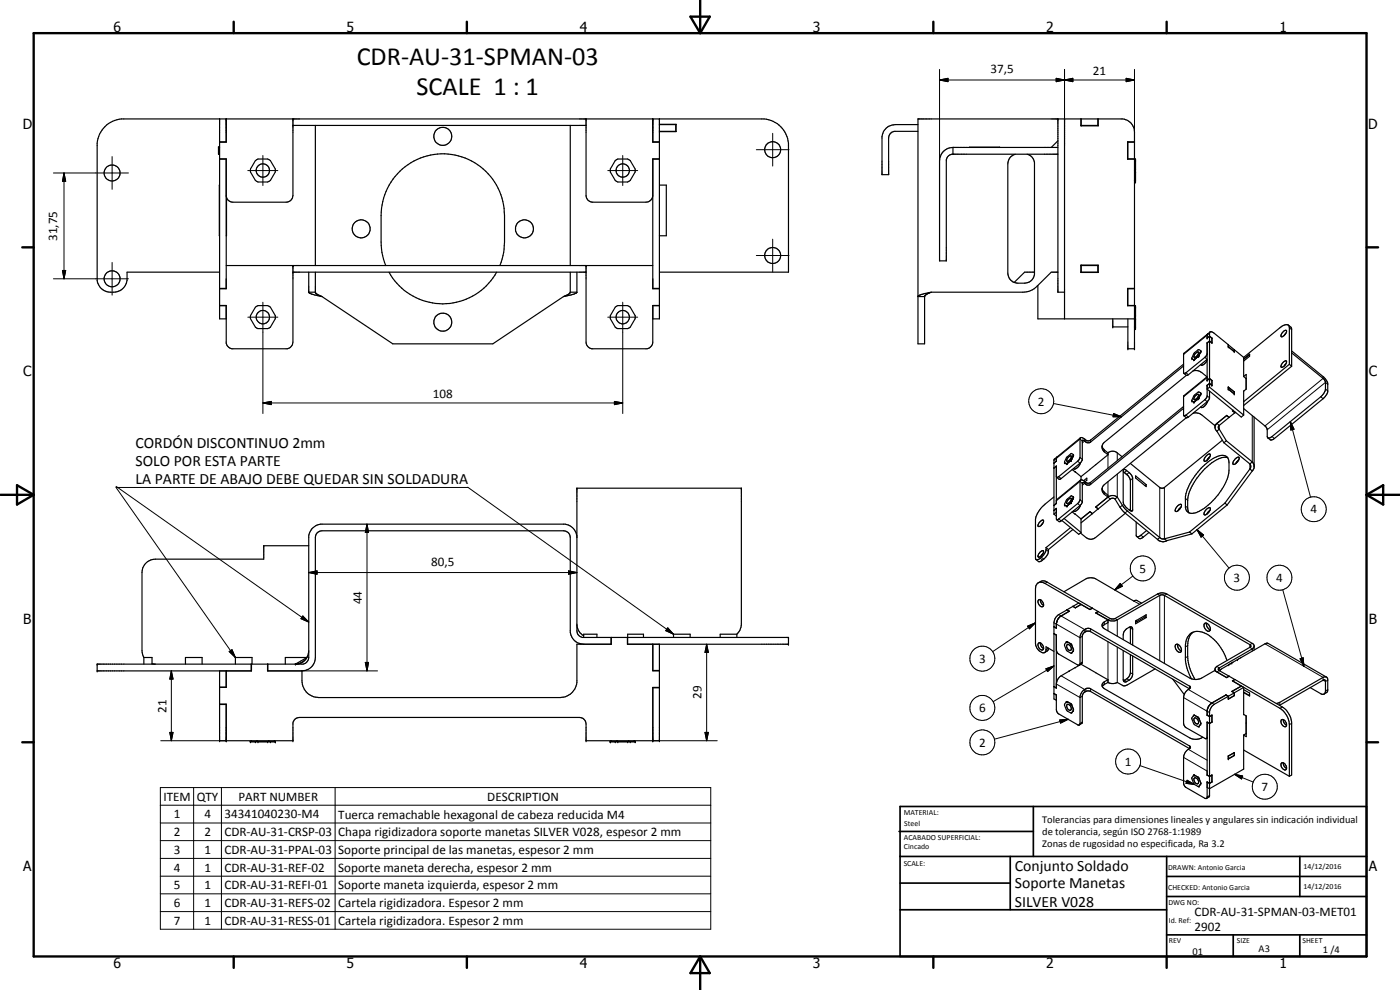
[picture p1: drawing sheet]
<svg xmlns="http://www.w3.org/2000/svg" width="420mm" height="297mm" viewBox="0 0 420 297" stroke-linecap="round" stroke-linejoin="round" font-family="sans-serif">
<defs><g id="words">
<g font-size="7.9">
<text x="107" y="19.5">CDR-AU-31-SPMAN-03</text>
<text x="125" y="28.5">SCALE 1 : 1</text>
</g>
<g font-size="4.7">
<text x="40.6" y="134.3">CORDÓN DISCONTINUO 2mm</text>
<text x="40.6" y="139.7">SOLO POR ESTA PARTE</text>
<text x="40.6" y="145.1">LA PARTE DE ABAJO DEBE QUEDAR SIN SOLDADURA</text>
<text x="304.6" y="261.2">Conjunto Soldado</text>
<text x="304.6" y="266.6">Soporte Manetas</text>
<text x="304.6" y="272">SILVER V028</text>
</g>
<g font-size="4.2">
<text x="34" y="9.6">6</text>
<text x="104" y="9.6">5</text>
<text x="174" y="9.6">4</text>
<text x="244" y="9.6">3</text>
<text x="314" y="9.6">2</text>
<text x="384" y="9.6">1</text>
<text x="6.8" y="38.7">D</text>
<text x="410.6" y="38.7">D</text>
<text x="7" y="112.9">C</text>
<text x="410.8" y="112.9">C</text>
<text x="7" y="187.1">B</text>
<text x="410.8" y="187.1">B</text>
<text x="7" y="261.4">A</text>
<text x="410.8" y="261.4">A</text>
<text x="34" y="290.4">6</text>
<text x="104" y="290.4">5</text>
<text x="174" y="290.4">4</text>
<text x="244" y="290.4">3</text>
<text x="314" y="290.4">2</text>
<text x="384" y="290.4">1</text>
</g>
<g font-size="3.9">
<text x="297.3" y="21.9">37,5</text>
<text x="328" y="22.5">21</text>
<text x="17.2" y="72.3" transform="rotate(-90 17.2 72.3)">31,75</text>
<text x="129.9" y="119.4">108</text>
<text x="311.5" y="121.7">2</text>
<text x="393.3" y="154.1">4</text>
<text x="129.4" y="169.7">80,5</text>
<text x="342" y="171.8">5</text>
<text x="370.2" y="174.6">3</text>
<text x="383" y="174.6">4</text>
<text x="108.6" y="181.3" transform="rotate(-90 108.6 181.3)">44</text>
<text x="293.8" y="198.9">3</text>
<text x="210.5" y="209.8" transform="rotate(-90 210.5 209.8)">29</text>
<text x="49.9" y="213.8" transform="rotate(-90 49.9 213.8)">21</text>
<text x="293.8" y="213.7">6</text>
<text x="293.8" y="224">2</text>
<text x="337.6" y="229.7">1</text>
<text x="378.6" y="237.3">7</text>
<text x="49.1" y="240.2">ITEM</text>
<text x="52.1" y="245.5">1</text>
<text x="59" y="240.2">QTY</text>
<text x="61.3" y="245.5">4</text>
<text x="67.3" y="245.5">34341040230-M4</text>
<text x="71.6" y="240.2">PART NUMBER</text>
<text x="101.5" y="245.6">Tuerca remachable hexagonal de cabeza reducida M4</text>
<text x="146.3" y="240.2">DESCRIPTION</text>
<text x="52.1" y="250.9">2</text>
<text x="61.3" y="250.9">2</text>
<text x="67.3" y="250.9">CDR-AU-31-CRSP-03</text>
<text x="101.5" y="251">Chapa rigidizadora soporte manetas SILVER V028, espesor 2 mm</text>
<text x="52.1" y="256.2">3</text>
<text x="61.3" y="256.2">1</text>
<text x="67.3" y="256.2">CDR-AU-31-PPAL-03</text>
<text x="101.5" y="256.2">Soporte principal de las manetas, espesor 2 mm</text>
<text x="52.1" y="261.5">4</text>
<text x="61.3" y="261.5">1</text>
<text x="67.3" y="261.5">CDR-AU-31-REF-02</text>
<text x="101.5" y="261.5">Soporte maneta derecha, espesor 2 mm</text>
<text x="52.1" y="266.8">5</text>
<text x="61.3" y="266.8">1</text>
<text x="67.3" y="266.8">CDR-AU-31-REFI-01</text>
<text x="101.5" y="266.9">Soporte maneta izquierda, espesor 2 mm</text>
<text x="52.1" y="272.1">6</text>
<text x="61.3" y="272.1">1</text>
<text x="67.3" y="272.1">CDR-AU-31-REFS-02</text>
<text x="101.5" y="272.2">Cartela rigidizadora. Espesor 2 mm</text>
<text x="358.5" y="275">CDR-AU-31-SPMAN-03-MET01</text>
<text x="52.1" y="277.4">7</text>
<text x="61.3" y="277.4">1</text>
<text x="67.3" y="277.4">CDR-AU-31-RESS-01</text>
<text x="101.5" y="277.5">Cartela rigidizadora. Espesor 2 mm</text>
<text x="358.5" y="279.4">2902</text>
</g>
<g font-size="3.1">
<text x="312.7" y="246.8">Tolerancias para dimensiones lineales y angulares sin indicación individual</text>
<text x="312.7" y="250.4">de tolerancia, según ISO 2768-1:1989</text>
<text x="312.7" y="254">Zonas de rugosidad no especificada, Ra 3.2</text>
<text x="357.9" y="286.4">01</text>
<text x="377.7" y="285.6">A3</text>
<text x="397" y="285.9">1 /4</text>
</g>
<g font-size="2.4">
<text x="271.2" y="244.4">MATERIAL:</text>
<text x="271.3" y="252">ACABADO SUPERFICIAL:</text>
<text x="271.4" y="247.9">Steel</text>
<text x="271.3" y="254.6">Cincado</text>
<text x="271.2" y="259.7">SCALE:</text>
<text x="350.6" y="260.9">DRAWN: Antonio Garcia</text>
<text x="391.2" y="260.6">14/12/2016</text>
<text x="350.6" y="267">CHECKED: Antonio Garcia</text>
<text x="391.2" y="266.7">14/12/2016</text>
<text x="350.6" y="271.4">DWG NO:</text>
<text x="350.8" y="276.9">Id. Ref:</text>
<text x="350.8" y="282.8">REV</text>
<text x="371.2" y="282.9">SIZE</text>
<text x="390.9" y="282.9">SHEET</text>
</g>
</g></defs>
<g fill="none" stroke="#000" stroke-width=".35">
<path d="M65.9 35.7v60h2M67.9 35.7v7h-2M87.9 35.7v23a2.09 2.09 0 0 1-2 2h-16l-1.3-.5-.7-1.2M87.9 37.6h88M94.6 37.6v42.1M171.1 37.6v42.1M175.9 35.7v23.3a1.98 1.98 0 0 0 2 1.7h16a2.07 2.07 0 0 0 2-2M195.9 35.7v7h2M197.9 37.3h5v2.2h-5M197.9 37.4h5M197.9 39.4h5M197.9 35.7v60h-2"/>
<path d="M202.8 37.4v2M275.5 37.4h-6.8a4 4 0 0 0-4 3.5v11.5h2v-11l.2-1 .8-.7 .6-.3h7.2M317.5 35.7v52h2M319.5 35.7v60M324.4 37.6h5.2M324.4 35.7v2.1h5.2v-2.1M324.5 35.7v1.9M324.6 37.6v.2M329.5 35.7v1.9M65.6 44.2h.3M65.6 44.2v2.1M65.9 55.5v15.2"/>
<path d="M65.9 44.1h-.3v2.2h.3M65.9 47.8h2M65.9 47.7h2v39h-2M65.9 42.5h2M68 59.3l-.1 11.4M195.9 47.8h2M195.9 42.5h2M197.9 55.5h2.1v15.2h-2.1M197.9 47.7h-2v39h2M286 44.2a4 4 0 0 0-4 4.1v30h2v-30.4l.7-1.2 1-.4h31.8M286 44.2h31.5M286 44.2v2.1"/>
<path d="M291 44.2h9M304.7 46.3a3 3 0 0 0-2.2 2.8v32.9a3 3 0 0 0 3 3h2a3 3 0 0 0 3-2.7v-33.5a2.96 2.96 0 0 0-2.2-2.5M317.5 42.2l-2 2M338.5 47.7h2M338.5 42.7h2M338.5 42.5v5.3M340.5 42.5h-2.1v5.3h2.1M340.7 47.9l.1-.2v6.9l-.1-.1M340.7 47.9v.1M340.7 51.1v.2M340.7 54.4v.1M340.7 51.3l.1 .3"/>
<path d="M340.7 48l.1 .2M340.7 51.1l-.2 .1 .2 .1M340.7 54.4l-.2-.3 .2 .4M340.7 47.9l-.2 .3 .2-.2M340.8 54.1l-.1 .3M340.8 50.7l-.1 .4M67.9 79.7h128M87.9 79.7v23l-.3 1-.7 .7-.6 .2h-16.8l-.6-.2-.8-.7-.2-.7v-11.3h-2M115.8 79.7l-.7-2-.6-3-.1-10.1a18.5 18.5 0 0 1 18.5-18.5 18.5 18.5 0 0 1 18.5 18.5l-.1 10.1-.6 3-.7 2M175.9 79.7v23a2.07 2.07 0 0 0 1.6 1.9h16.7a2.17 2.17 0 0 0 1.7-1.9v-11h2M324.4 79.7h5.2M324.4 79.5h5.2v2.2h-5.2z"/>
<path d="M324.5 79.7v2M324.6 79.5v.2M329.5 79.7v2M65.9 81.7h-27.8v2.4a4.7 4.7 0 0 1-3.8 3.6 4.7 4.7 0 0 1-4.7-2.2l-.4-1.4v-41.1a8.1 8.1 0 0 1 7.2-7.3h192.9a8.1 8.1 0 0 1 7.3 7.3v38.7h-38.7M65.9 86.5h2M65.9 91.7h2M87.9 81.7h88M92.7 81.7v6.1l.8 .5 3.1 .7M92.7 87.7h1.9M94.6 81.7v6.1l.5 .5 1.5 .7M96.6 89l21.3 14.2h30l21.2-14.2M116.7 81.7a18.5 18.5 0 0 0 32.3 0"/>
<path d="M171.1 87.7h2M171.1 81.7v6.1l-.4 .5-1.6 .7M173.1 81.7v6.1l-.9 .5-3.1 .7M195.9 86.5h2M195.9 91.7h2M275.5 89h2M277.5 89v14.2h-2v-67.5h61.5a3.9 3.9 0 0 1 3.5 4v64.9h-2v-8.9M279.1 87.8l-2.7 .6-.9 .5M279.1 87.8l-1.2 .6-.4 .6M279.5 87.7l-.4 .1M310.5 81.7h-3l-3.1 3.1M311.5 85.6v10.1h29"/>
<path d="M317.5 81.7h-2l-4.3 4.2a6 6 0 0 1-4.2 1.8h-27.5M324.4 81.7h5.2M324.6 81.7h.1M334 95.7v2.4h4.5M338.5 91.7h2M338.5 86.7h2M338.5 86.5v5.2M340.5 86.5h-2.1v5.2h2.1M340.7 91.9l.1-.2v6.9l-.1-.1M340.7 91.9h.1M340.7 95v.2M340.7 98.3v.2"/>
<path d="M340.7 95.2l.1 .4M340.7 91.9l.1 .3M340.7 95l-.2 .2h.2M340.7 98.3l-.2-.2 .2 .4M340.7 91.9l-.2 .3 .2-.3M340.8 94.7l-.1 .3M340.8 98.2l-.1 .1M363.2 99.6l-.8 .6M384.9 99.7a.89 .89 0 0 1 1.2-.5l-.3 1-1 .8a.77 .77 0 0 1 .1-1.3zM386.7 97.5l.7 .6 .2 .6v11.2M355.2 109.8l-27.9 22.8a1.61 1.61 0 0 1-2.1-.5l-.4 .1v5.8l-.4 .7-5.9 4.9-.7 .2-.7-.6M355.2 109.3l-27.9 22.7a1.4 1.4 0 0 1-2-.4l-.7-.3-.5 .3v5.6l-.3 .7-6.1 5.1-.6 .2"/>
<path d="M355.3 112.1l.7 .5M356 112.6l-24.6 20.1a1.85 1.85 0 0 0 0 2.9l1.1 .8M358 111.3a2.82 2.82 0 0 1 2.6 .5l1.6 1.3M358.5 107.8l-.3 .1M358.7 118.8l.7-.5a.55 .55 0 0 1 .3 .6 .55 .55 0 0 1-.4 .5l-.9 .5-.1-.3zM358.7 106.1l.8-.5a1.35 1.35 0 0 1-1 1.6l-.2-.4zM359.7 106.8l-.2 .2 .2-.1M359.7 119.5l-.2 .2 .2-.1M359.7 106.8v.1M359.7 119.5v.1M359.7 106.8h.1M359.7 106.8l-1.2 1"/>
<path d="M359.7 119.5l-1.2 1M359.7 119.5h.1M359.8 119.3l-.1 .2M359.8 106.6l-.1 .2M359.8 106.6l-.1 .3M359.8 119.3l-.1 .3M360.3 105.2v.3M360.3 117.9v.3M360.3 105.5l-.5 1.1M360.3 105.2l-.5-.3-.3 .1a3.5 3.5 0 0 0-1.8 2.6l.5 .3M360.3 105.5l-.6 1.3M360.3 105.2l.1 .1"/>
<path d="M360.3 117.9l-.5-.3-.3 .1a3.5 3.5 0 0 0-1.8 2.6l.5 .3M360.3 118.2l-.5 1.1M360.3 118.2l-.6 1.3M360.3 117.9l.1 .1M362.3 113l-7 5.7v6l.6-.2 6-4.9 .4-.7v-3.3M362.3 108.1a2.03 2.03 0 0 1-1.8 1.4l-.2-.1M362.3 107.8l-5.7 4.6-.6 .2M362.4 100.2l-.1 1.3 .7-.7 .8 .7M362.4 100.2l-7.1 5.8v6l.6-.2 5.7-4.6 .7-1M363 102.3l-.7 .6v11.3l.7-.7 .8 .7M363 117.3v2.2l-.7 1-5.7 4.6-.5 .2-.8-.5M363 102.3l.7 .6"/>
<path d="M363 100.9l.7 .6M363 113.6l.7 .6M363 102.4l-.7 .5M363 116.2l-.7 .6 10.2 8.3 .7-.6M363 116.2l10.2 8.3M363.7 101.5v1.4M363.7 114.2v1.4l-.7-.6-.7 .6M363.7 114.2h.1M363.7 101.5h.1M363.8 101.5v1.5l-.8-.6M363.8 114.2v1.5l-.8-.6-.7 .5M368.6 104.1v-.7l-4.4-3.6-1-.2-.2 .2v16.4"/>
<path d="M368.6 103.5l1.8 1.4v.6l-1.8-1.4M368.6 116.8l1.8 1.4v-.6M368.6 116.8v-.7l1.8 1.5M368.6 104.1l1.8 1.4M368.6 116.8l1.8 1.4M370.4 104.9h.1M370.4 104.9l2.8 2.3M370.4 117.6h.1M373.2 112.9l.8-.5v4.4l-.8 .5M373.2 107.2l10.9-8.9a2.32 2.32 0 0 1 2.5-.8l.4 .8v11M373.2 107.7l1.8-1.4v.6l-1.8 1.4M373.2 107.2v5.8l.8 .6v3.2"/>
<path d="M373.2 117.3v7.2M373.2 117.3h.1M373.9 113.5h.1M375 106.4l-1.8 1.4M384.9 108.9l.9-.7 .3 .2a1.72 1.72 0 0 1-1.6 1.8v-.6zM385.9 100l-.6 .7M385.9 109.2l-.6 .7M387 109.3l.6 .6M387 109.3l-13.8 11.2M387.6 105.9l9.5 7.6 .7 1.1a4 4 0 0 1-.5 3.4l-.9 1-14.6 12a.77 .77 0 0 1-.8 .5 .77 .77 0 0 1-.7-.5v-2.2l-.5-.9-6.6-5.3M387.6 105.3l10.2 8.4 .7 1.4-.1 2.7-1.3 1.8-14.6 12-1 .4-1-.6M387.6 109.9l-14.4 11.8"/>
<path d="M316.3 138.9v.1M317.2 137.2l-.9 .9v16.2M317.2 137.2l-.2 1.2-.7 .6M320.6 137.2l.6-.4a.63 .63 0 0 1 .3 .6 .63 .63 0 0 1-.4 .5l-.7 .5a.62 .62 0 0 1-.3-.6 .62 .62 0 0 1 .5-.6zM321.3 138.2l-1 .8M321.5 138h.1M321.5 138l-1.2 1M321.5 138l-1.2 1 1-.8M321.6 138l-.3 .2M321.6 137.8l-.3 .4M321.6 137.8h.1M321.6 137.8l-.1 .2"/>
<path d="M322.1 136.4l-.5-.3-.3 .1a3.6 3.6 0 0 0-1.8 2.6l.5 .3 .3-.1M322.1 136.4v.3M322.1 136.7l-.5 1.1M322.1 136.4l.1 .1M322.1 136.7l-.6 1.3M322.2 136.6l-.1 .1M324.3 138.9a1.81 1.81 0 0 1-2.2 1.7M324.3 131.4l-7.1 5.8M328.9 139.4l-4.5 3.6M330.7 133.9l.3 .7 1.5 1.3M332.5 135.9v.5M332.5 135.9a2.15 2.15 0 0 1 2.8 0l1.5 1.1"/>
<path d="M332.5 136.4l-3.7 3M355.2 122.5l-27.9 22.8a1.61 1.61 0 0 1-2.1-.5l-.4 .1v5.8l-.4 .7-6.2 5.1h-.4l-.7-.6M355.2 122l-27.9 22.7a1.4 1.4 0 0 1-2-.4l-.9-.3M356 125.3l-24.6 20.1a1.85 1.85 0 0 0 0 2.9l1.1 .8M358.5 120.5l-.3 .1M362.2 136.6a.55 .55 0 0 1 .8-.4 .55 .55 0 0 1 0 1 1.64 1.64 0 0 1-1.6 1.1v-.6zM362.4 120.4l-.5 1.1a1.08 1.08 0 0 1-1.6 .6M363.1 137l-.9 1.2M364.6 127.6l.1 1.1 .5 .7M365.2 129.4l2.1 3.4M365.9 128.8l-.7 .6M365.9 128.8l2.1 3.4"/>
<path d="M366.8 132.1l-17.7 14.4-1-.2-8.9-7.2M367.3 132.8l7.8 6.4M368 132.2l-.7 .6M368 132.2l7.8 6.4M368.5 137.3a5.4 5.4 0 0 0-4.8 1.6 19.3 19.3 0 0 0-7.2 10.3 8.6 8.6 0 0 0 .3 4.7M368.8 125.2v.1M368.8 125.3l-3.1 2.6v.6l.2 .3M368.8 125.3l-.7-.6-2.9 2.3-.6 1.1M370.6 123.8v.1M370.6 123.9l-1.7 1.3-.7-.6-3.7 3-3.9-3.1a3.2 3.2 0 0 0-2.6-.5M370.7 137.8a.83 .83 0 0 1 1.2-.5 2.4 2.4 0 0 1-1.4 2l-.2 .1a.64 .64 0 0 1-.4-.6 .64 .64 0 0 1 .4-.6zM370.8 123.7l-.2 .1-.7-.6 .2-.1-.2 .2 .7 .6"/>
<path d="M371.8 138l-1 1.1M375.1 139.2l.3 .8-.3 .7M375.8 138.6l-.7 .6M375.8 138.6l.6 1M376.4 125.1v15.2l-.6 1M312.2 156.5l.7-.5a.75 .75 0 0 1-.2 1.4 .73 .73 0 0 1-1.2 .3zM312.8 157.1l-.3 .5M313 157l-.2 .1M316.3 149.1l-2.7 2.2a7.8 7.8 0 0 0-2.8 4.7v11.5a.64 .64 0 0 0 .5 .5 .64 .64 0 0 0 .6-.3l.3-.2a3.8 3.8 0 0 0 1.7-3.2M316.3 140.4l.7-.6v11.3l-.7 .6 .7-.7M316.3 153.2l.7-.7 .1 3.4M316.3 140.4h.1"/>
<path d="M316.3 153.1v.1M316.3 154.3l.7 .6M317 143l.1 .2M317 153.7l-.7 .6M318.6 156.1l5.2 4.2 .6-.5M319.4 155.6l5 4.2M320.5 150l.3-.3a.39 .39 0 0 1 .7-.2 .39 .39 0 0 1-.1 .7 .88 .88 0 0 1-1.3 .7zM321.3 158.3l-7.4 6M321.3 150.9l-1 .8M321.5 150.7h.1M321.5 150.7l-1.2 1M321.6 150.7l-.3 .2"/>
<path d="M321.6 150.5l-.3 .4M321.6 150.5h.1M321.6 150.5l-.1 .2M321.8 140.9l.9 .7M321.8 153.6l.9 .7M322 158.9l-7.3 6M322.1 149.1l-.5-.3-.3 .1a3.6 3.6 0 0 0-1.8 2.6l.5 .3 .3-.1M322.1 149.1v.3M322.1 149.4l-.5 1.1M322.1 149.4l-.6 1.3M322.7 141.6l1.7 1.4M322.7 154.3l1.7 1.4"/>
<path d="M322.7 154.3h.1M324.3 144.1l-7.1 5.8-.2 .3M324.3 151.6a1.81 1.81 0 0 1-2.2 1.7M324.3 144l-.2 .3v5.6l-.3 .7-6.1 5.1-.6 .2M324.4 143v1M324.4 155.7v4.1M324.4 144h-.1M325.2 144.2l1-.7v.6l-.6 .4M327.1 153.5l-2.7 2.2M327.1 153.5l.7 .6M327.8 154.1h.1M327.8 154.1l-3.4 2.8"/>
<path d="M329.6 152.7h.1M330.7 146.6l.3 .7 1.5 1.3v.5M332.5 149.1a2.3 2.3 0 0 1 2.8 0M332.5 149.1l-3.6 3 .7 .6M332.5 149.1l-3.7 3 .8 .6M334.6 149.7l1.5 2.5 1.2 1.5 10.1 8.1M334.6 149.7l-.6-.2-.8 .2-5.3 4.4-.8-.6M335.3 149.1l2.5 3.7 10.3 8.5M335.3 149.1l-.7 .6M337.1 141.5a4.7 4.7 0 0 1 2.1 2.4v9.3M337.2 141h.6a4.3 4.3 0 0 1 2 2.1l.1 10.1-.1 .1a3.7 3.7 0 0 1-2.4-1.7l-.3-.9zM337.2 141.6l1.2 1"/>
<path d="M337.7 154l-8.9 7.3a2.21 2.21 0 0 1-2.8 0l-1.7-1.4M339.2 152.8l-.3 .2M340.8 142.8l3.2 2.6v.6l-3.2-2.6zM341 156.6v4a.64 .64 0 0 0 .5 .5 .64 .64 0 0 0 .7-.3l1.9-1.6M344 145.4l-.4 .3M344.8 159.8l-2.5 1.8-.5-.1-.6-.5M353.5 151.7l.9-.4a1.87 1.87 0 0 1-1.3 2.2h-.1a.64 .64 0 0 1-.4-.6 .64 .64 0 0 1 .4-.6zM354.5 152.1l-1 1.2M357 159.6l-7.5 2.1M357 159.6l.7 .6M360.5 140.5a10.8 10.8 0 0 1 6.3-3.9 1.88 1.88 0 0 1 2 2.2 10.7 10.7 0 0 1-.5 4.9 18.7 18.7 0 0 1-9.7 10.2 2.01 2.01 0 0 1-2.8-1.7v-3.1a16.7 16.7 0 0 1 4.7-8.6zM362 152.9l1-.6a1.49 1.49 0 0 1-1 2.1l-.7-.1 .1-.5z"/>
<path d="M363.1 153.1l-.9 1.2M367.6 151l.7 .5M367.6 151l-10.6 8.6M368.3 151.5l-10.6 8.7M375.1 140.7l.7 .6M375.1 140.7l-7.5 10.3M375.8 141.3l-7.5 10.2M92.7 163.7h-13.5v4.1h-32.6a4 4 0 0 0-4 3.9v23.5l.6 2.1M173.1 160.8a4.2 4.2 0 0 0-3.5-3.5h-73.4a4.2 4.2 0 0 0-3.5 3.5v36.5a2.2 2.2 0 0 1-1.7 2h-61.8v2h46.3v-2M311.6 174.9l1.2-.6 1.2 .2 13.8 8M312.2 165.7a.51 .51 0 0 1 .5-.5 .51 .51 0 0 1 .5 .5 1.33 1.33 0 0 1-1.7 1.3l.2-.7zM312.2 180a1.73 1.73 0 0 0 1 1.6"/>
<path d="M313 166.1l-.5 .7M313.9 164.3l.8 .6M314.7 164.9a3.8 3.8 0 0 1-3 3.6l-.8-.6M319.3 177.5l6.7-3.8a3.5 3.5 0 0 1 2.8 0l11.5 6.6 .8-.2 1.5 .9M347.4 161.8l.4 .4 1.1 .4 1.3-.4M348.1 161.3l-.7 .5M348.1 161.3l.7 .4h.7M349.5 161.7l.7 .5M357.7 160.2l-7.5 2M43.2 197.3v2M43.2 197.3h2.4v2M45.6 199.1l.7 .2"/>
<path d="M55.7 199.3v-2h5v2M70.6 199.3v-2h5v2M75.4 199.3v2M80.3 199.3v2h10.3M80.4 199.3v2M90.5 198.8l-1.2 .4M91.7 197.9l-1.1 .9M91.7 197.9l-.9 .8-1.7 .6M92 197.5l-.3 .4M92.1 197.3h-6.5v2M92.1 197.3l-3.5 2M92.1 197.3l-.4 .6"/>
<path d="M92.7 195.2l-.7 2.2M173.1 187.2a4 4 0 0 0 2.1 3.6M175.2 193.3a4.1 4.1 0 0 1-4.1-3.6v-28.4a2 2 0 0 0-2-2h-72.5a2 2 0 0 0-2 2v36a4 4 0 0 1-4 4M175.2 191.3v-1h3.9v1M183.4 191.3v2M183.5 191.3v2h-10.4v11.5a5.1 5.1 0 0 1-5 4.5h-72.4a5.1 5.1 0 0 1-5.1-5v-3M193.1 191.3v-1h-4.7v3M195.9 193.3v8h2M197.9 193.3v28.9h-22v-4.9a2 2 0 0 0-2-2h-84l-1 .2-.9 1.1-.1 5.6h-22v-20.9M202.1 191.3v-1h5v1M221.1 190.3l.9-1.2 .5-1.9v-40.7h-49.4v42.8a2.07 2.07 0 0 0 1.7 2h61.8v2h-48.3v-2M221.1 190.3h-5v1"/>
<path d="M221.1 190.3v1M311.7 193a1.42 1.42 0 0 1 1.4 1.8 1.08 1.08 0 0 1-1.1 0 1.08 1.08 0 0 1-.5-1.1zM311.7 180a1.42 1.42 0 0 1 1.4 1.9 1.24 1.24 0 0 1-1.3-.3 1.24 1.24 0 0 1-.3-1.3zM312.2 192.9a1.64 1.64 0 0 0 1 1.7M314.7 194.5l-.3 .7-.9 .6M316.3 190.1l.7 .4M316.3 188l.7 .5M316.4 188.1l.6 .4M316.4 190.2l.6 .3M317 190.5v16l-.6-.5M317 195l.2 .6 .5 .7 5.7 3.2h.5l.2-.4v-8a2.57 2.57 0 0 1 3.2-2.4l29.9 17.2 .1 .4-.3 .4M320 192.6l-.5 .7v.4a2.51 2.51 0 0 0 2.1 2.3l.5-.8"/>
<path d="M320 192.6h.3M320.2 183l.7 .4-2.4 1.4a3 3 0 0 0-1.5 2.4v1.3M320.2 183h.1M320.3 193.4a1.15 1.15 0 0 1 1 1.7 1.15 1.15 0 0 1-1-1.7zM320.3 192.6l1 .6M321.3 193.2l.3 .3M321.6 193.5l.5 1.4M321.6 193.5h.1M321.6 193.5l.5 1.3M322 181.9v.1M322.1 194.8v.4M322.1 195.2l-.5 .8"/>
<path d="M322.1 194.8l.1 .1M322.2 195.1l-.1 .1M323.9 199.6l.9-.8v-8a1.88 1.88 0 0 1 2.5-1.3l29.7 17.2M324.4 199.3h.1M324.4 199.3l8.1 4.7M324.4 181.4l-1.7 1-.7-.5-4.3 2.5a3 3 0 0 0-1.4 2.5v21.2l.7 .4M324.4 181.4l2.7 1.5M324.4 199.3l-1.7 1M324.4 181.4l-1.7 1-.7-.5M324.4 181.4l-.6-.5-1.8 1M327.1 182.9l-13.5-7.9a1.74 1.74 0 0 0-2-.1 1.74 1.74 0 0 0-.8 1.8v16.3a2.82 2.82 0 0 0 2.6 2.8l.5-.7v-1l2.4 1.4M327.1 182.9l.8-.4 1.7 1"/>
<path d="M327.8 182.5h.1M327.8 182.5l-.7 .4M328.9 183.9l.7-.4 3.6 2.1 1.3 .1 12.9-7.5a3 3 0 0 1 2.8 0l25.8 15 .4 .5v1.3M328.9 183.9l3.6 2.1M329.6 183.5h.1M329.6 183.5l-.8 .4M332.5 186l.9 .3 1.7-.2 13-7.5h1.2l26.1 15.1v.4l-.3 .1-9.9 5.7-.5 .6-.1 .8M332.5 186l-1.1 .6a1.1 1.1 0 0 0-.7 1 1.1 1.1 0 0 0 .7 1l25.7 14.9a3.9 3.9 0 0 0 3.5 0l3.9-2.3 3.7 2.1 .7-.4 1.7 1M332.5 186v.8l-1.7 1.2M337.1 195.2v8.7l.3 .7a2.55 2.55 0 0 0 2.4-1.9l.1-5.9M337.1 191.9v-1.4a2.79 2.79 0 0 1 2.2-2.4h.3l.3 .5v4.9M339.2 188.1v5"/>
<path d="M339.2 196.4v5.4a2.86 2.86 0 0 1-2.1 2.4M340.8 186.3l3.2-1.9v.9l-3.2 1.9zM340.8 186.4l.4 .2M341.2 186.1v.5M343.7 185.1l.3 .2M343.7 185.1l-2.5 1.5M343.7 184.7v.4M352.8 193.4a1.1 1.1 0 0 1 1.6 .9 .99 .99 0 0 1-.1 1.4 1.7 1.7 0 0 1-1.5-2.3zM353.4 193.3a2.07 2.07 0 0 0 1.1 2M358 189.7a4.7 4.7 0 0 0-1.6 4 15.7 15.7 0 0 0 2.2 10.2M361.5 187.1a1.5 1.5 0 0 1 1.5 .6 1.5 1.5 0 0 1 0 1.6l-.1 .1a1.56 1.56 0 0 1-1.4-2.3zM362.1 187a1.95 1.95 0 0 0 1.1 2"/>
<path d="M368.2 198.2a13.5 13.5 0 0 0-7.3-8.5 3.7 3.7 0 0 0-5.1 3.8v5l.6 2.6 1.2 2.6M369.9 198.7l.1 .1M370 198.8l-3.4 1.9-.5 .6M371.4 197.9l-2.6 1.5M372.4 197.3l7.9-4.3 17.8 10.2M376.4 193.9l-.6 .8-10.1 5.9 .2 .6 2.9 1.7M65.9 211.2h2v11M65.9 211.4h2M65.9 206.2h2M67.9 201.3v4.9h-2M195.9 201.2h2M195.9 206.4h2"/>
<path d="M197.9 206.2h-2v16M316.3 208.2v1.5l.7 .4M316.3 208.2l.7 .3M316.4 208.1l-.1 .1M317 208.5v4.5l.3 .8 .3 .3 5.9 3.5h.3l.3-.5v-8.1a2.55 2.55 0 0 1 3.2-2.3l29.9 17.2 .1 .4-.3 .3M320 210.6l-.5 .7v.3a2.51 2.51 0 0 0 2.1 2.3l.5-.8M320.2 211.4a1.01 1.01 0 0 1 1.2 .5 1.01 1.01 0 0 1-.3 1.2 1.33 1.33 0 0 1-.9-1.7zM320.3 210.5l1 .6M320.3 210.5l-.3 .1M320.9 201.3h.1M320.9 201.3v.1M320.9 201.3l-2.4 1.5a3.2 3.2 0 0 0-1.5 2.4"/>
<path d="M321.3 211.1l.3 .4M321.6 211.5l.5 1.3M321.6 211.5h.1M322.1 213.1l-.5 .8M322.1 212.8v.3M322.1 212.8l.1 .1M322.2 213l-.1 .1M322.7 200.3l-1.8 1M323.9 217.6l.9-.8v-8.1a1.8 1.8 0 0 1 2.3-1.3l29.9 17.2M332.5 204l-1.1 .6a1.13 1.13 0 0 0-.7 1 1.13 1.13 0 0 0 .7 1l25.7 14.8a3.9 3.9 0 0 0 3.9-.2M332.5 204v.8M332.5 204.8l-1.1 .6-.6 .6"/>
<path d="M346.7 200.7l-8.9 5h-.8l-1.7-.9a3 3 0 0 1-2.8 0M351.9 203.8l3.5 4.6M355.4 208.4l-.2 .9v7.8l.2 .6 .5 .6 5.8 3.3h.5l.1-.3M357 206.7l-1.1 .8-.5 .9M358.2 214.6l-.5 1a2.61 2.61 0 0 0 2 2.4l.6-.7M358.2 214.6h.3M358.5 215.4a1.1 1.1 0 0 1 1 .6 1.1 1.1 0 0 1-.1 1.2 1.2 1.2 0 0 1-.9-1.8zM358.5 214.6l1 .6M358.5 214.6h.1M358.5 214.6h-.3M359.5 215.2l.3 .4M359.8 215.6l.5 1.3"/>
<path d="M360.3 216.9v.4M360.3 216.9l.1 .1M360.4 217.1l-.1 .2M362.3 216.7v15.9M362.3 216.7l.7 .4M362.3 214.6l.7 .4M362.3 216.7h.1M363 215l.8-.5v2.2M363.7 216.7l-.7 .4M363.7 214.6v2.1M363.7 214.6l-.7 .4M363.7 216.7h.1"/>
<path d="M363.8 216.7l-.8 .4M364.6 200.9l.4 .6 3.1 1.8 .7-.4M367.9 208.5l-4.2 2.4a3.1 3.1 0 0 0-1.4 2.5v1.2M367.9 208.5l.7 .4v.9l1.8-1.1M367.9 208.5h.1M368.8 202.9h.1M369.7 207.5l.7 .4-6 3.4-.7 .7-.7 1.5v25.3l-.9 .8M369.7 207.4v.1M369.7 207.4l.7 .5M369.9 204.3l.7-.4 14.2 8.2a6.4 6.4 0 0 1 2.8 4.5v15.9l-.6 .4v-15.5a6.3 6.3 0 0 0-2.9-4.9zM370.4 208.7l-1.8 1M370.4 208.7h.1"/>
<path d="M370.4 207.9v.8M370.6 203.9h.1M370.6 203.9l-.7 .4 2.6 1.6M372.5 205.9l-2.8 1.6M372.5 205.9l.7 .3M373.2 206.2v8.2l.8 .4v6.2l-.8-.4M373.2 206.9l1.8 1v.9l-1.8-1M373.2 207.7l1.8 1M373.2 206.2l-2.8 1.7M374 217h.1M374 214.8v5.3M384.6 215.9a1.34 1.34 0 0 1 1.3 .7 1.34 1.34 0 0 1-.1 1.5 1.55 1.55 0 0 1-1.2-2.2z"/>
<path d="M385.1 215.9a1.76 1.76 0 0 0 1 1.7M393.2 206.3l3.2 1.9a.87 .87 0 0 0 1 0 .87 .87 0 0 0 .4-.9v-3l-.4-.3-13.4 7.6M397.4 208.2l1-.8 .1-3.6a.86 .86 0 0 0-1.4-.6l-13 7.5-1.1 .4M75.1 222.5h.1M75.5 222.2l-.4 .3M76.9 222.5h.2M76.9 222.5h-.2M77.1 222.5h.3M77.2 222.2l-.3 .3M77.2 222.2l-.1 .3M80.7 222.5h.1M80.7 222.5h-.4"/>
<path d="M80.7 222.5l-.1-.3 .2 .3M80.8 222.5h.3M82.3 222.2l.3 .3h-7.5M183.5 222.2l-.3 .3h7.5l-.4-.3M184.9 222.5h.2M184.9 222.5h-.3M184.9 222.5l.3-.3-.1 .3M185.1 222.5h.3M188.6 222.2l.1 .3M188.6 222.2l.3 .3M188.7 222.5h.2M188.7 222.5h-.3"/>
<path d="M188.9 222.5h.2M357 224.6a3.1 3.1 0 0 0-1.8 2.6v7.8l.4 1 6.4 3.6 .3-.3v-4.7M358.2 232.6l-.5 .9a2.54 2.54 0 0 0 2.1 2.5l.5-.8M358.2 232.6h.3M358.4 233.5a1.01 1.01 0 0 1 1.1 .5 1.01 1.01 0 0 1-.2 1.2 1.33 1.33 0 0 1-.9-1.7zM358.5 232.6l1 .6M359.5 233.2l.3 .3M359.8 233.5l.5 1.4M360.3 234.9v.3M360.3 234.9l.1 .1M360.4 235.1l-.1 .1M362.3 221.5l-.2 .1"/>
<path d="M362.3 234.6l.7 .4M362.3 232.6l.7 .4M362.3 234.6l.7 .5M363 233l.8-.5v2.1M363.7 232.5v2.1M363.7 234.6l-.7 .4M363.7 232.6l-.7 .4M363.7 234.6h.1M363.8 234.6l-.8 .5M370.4 225.8v.9M370.4 225.8l-1.8 1.1M370.4 226.7l-1.8 1"/>
<path d="M370.4 226.7h.1M370.4 225.8l-1.8 1v1l1.8-1.1M373.2 225l13.8 7.9M373.9 220.1l.1 .1M374 220.1l-.8 .4v10.3l-10.2 5.8-.7-.3M384.6 228.9a1.32 1.32 0 0 1 1.2 .7 1.32 1.32 0 0 1 0 1.4 1.47 1.47 0 0 1-1.2-2.1zM385.1 228.9l.3 1.1 .7 .5"/>
<circle cx="33.6" cy="51.9" r="2.4"/>
<circle cx="78.9" cy="51.2" r="2.01"/>
<circle cx="78.9" cy="51.2" r="3.7"/>
<circle cx="132.9" cy="40.9" r="2.71"/>
<circle cx="186.9" cy="51.2" r="2"/>
<circle cx="186.9" cy="51.2" r="3.8"/>
<circle cx="231.9" cy="44.9" r="2.4"/>
<circle cx="108.4" cy="68.7" r="2.71"/>
<circle cx="157.4" cy="68.7" r="2.7"/>
<circle cx="231.9" cy="76.7" r="2.41"/>
<circle cx="33.6" cy="83.7" r="2.4"/>
<circle cx="78.9" cy="95.1" r="2.01"/>
<circle cx="78.9" cy="95.2" r="3.8"/>
<circle cx="132.9" cy="96.7" r="2.71"/>
<circle cx="186.9" cy="95.2" r="3.8"/>
<circle cx="186.9" cy="95.2" r="2.01"/>
</g>
<g fill="#000">
<circle cx="65.9" cy="35.7" r=".18"/>
<circle cx="67.9" cy="35.7" r=".18"/>
<circle cx="87.9" cy="37.6" r=".18"/>
<circle cx="87.9" cy="35.7" r=".18"/>
<circle cx="175.9" cy="35.7" r=".18"/>
<circle cx="195.9" cy="35.7" r=".18"/>
<circle cx="197.9" cy="35.7" r=".18"/>
<circle cx="317.5" cy="35.7" r=".18"/>
<circle cx="319.5" cy="35.7" r=".18"/>
<circle cx="340.8" cy="54.1" r=".18"/>
<circle cx="340.8" cy="51.6" r=".18"/>
<circle cx="340.8" cy="47.7" r=".18"/>
<circle cx="340.8" cy="48.2" r=".18"/>
<circle cx="340.8" cy="50.7" r=".18"/>
<circle cx="340.8" cy="54.6" r=".18"/>
<circle cx="87.9" cy="79.7" r=".18"/>
<circle cx="175.9" cy="79.7" r=".18"/>
<circle cx="87.9" cy="81.7" r=".18"/>
<circle cx="334" cy="98.1" r=".18"/>
<circle cx="340.8" cy="94.7" r=".18"/>
<circle cx="340.8" cy="92.2" r=".18"/>
<circle cx="340.8" cy="95.6" r=".18"/>
<circle cx="340.8" cy="91.7" r=".18"/>
<circle cx="340.8" cy="98.2" r=".18"/>
<circle cx="340.8" cy="98.6" r=".18"/>
<circle cx="338.5" cy="104.6" r=".18"/>
<circle cx="340.5" cy="104.6" r=".18"/>
<circle cx="357.7" cy="107.6" r=".18"/>
<circle cx="358.2" cy="107.9" r=".18"/>
<circle cx="358.5" cy="107.9" r=".18"/>
<circle cx="358.5" cy="107.8" r=".18"/>
<circle cx="359.5" cy="107" r=".18"/>
<circle cx="359.5" cy="119.7" r=".18"/>
<circle cx="359.7" cy="106.8" r=".18"/>
<circle cx="359.7" cy="119.5" r=".18"/>
<circle cx="359.8" cy="119.3" r=".18"/>
<circle cx="359.8" cy="106.6" r=".18"/>
<circle cx="360.3" cy="118.2" r=".18"/>
<circle cx="360.3" cy="105.5" r=".18"/>
<circle cx="360.3" cy="105.2" r=".18"/>
<circle cx="360.3" cy="117.9" r=".18"/>
<circle cx="362.3" cy="115.6" r=".18"/>
<circle cx="362.3" cy="114.1" r=".18"/>
<circle cx="362.3" cy="101.4" r=".18"/>
<circle cx="363.7" cy="115.6" r=".18"/>
<circle cx="368.6" cy="116.8" r=".18"/>
<circle cx="368.6" cy="104.1" r=".18"/>
<circle cx="370.4" cy="105.5" r=".18"/>
<circle cx="370.4" cy="118.2" r=".18"/>
<circle cx="319.5" cy="138.8" r=".18"/>
<circle cx="320" cy="139.1" r=".18"/>
<circle cx="320.3" cy="139" r=".18"/>
<circle cx="321.3" cy="138.2" r=".18"/>
<circle cx="321.5" cy="138" r=".18"/>
<circle cx="322.1" cy="136.4" r=".18"/>
<circle cx="322.1" cy="136.7" r=".18"/>
<circle cx="357.7" cy="120.3" r=".18"/>
<circle cx="358.2" cy="120.6" r=".18"/>
<circle cx="358.5" cy="120.5" r=".18"/>
<circle cx="358.5" cy="120.6" r=".18"/>
<circle cx="173.1" cy="146.5" r=".18"/>
<circle cx="222.5" cy="146.5" r=".18"/>
<circle cx="319.5" cy="151.5" r=".18"/>
<circle cx="320" cy="151.8" r=".18"/>
<circle cx="320.3" cy="151.7" r=".18"/>
<circle cx="321.3" cy="150.9" r=".18"/>
<circle cx="321.5" cy="150.7" r=".18"/>
<circle cx="322.1" cy="149.4" r=".18"/>
<circle cx="322.1" cy="149.1" r=".18"/>
<circle cx="29.2" cy="199.3" r=".18"/>
<circle cx="88.7" cy="199.3" r=".18"/>
<circle cx="236.6" cy="193.3" r=".18"/>
<circle cx="236.6" cy="191.3" r=".18"/>
<circle cx="320" cy="192.6" r=".18"/>
<circle cx="320.3" cy="192.6" r=".18"/>
<circle cx="321.3" cy="193.2" r=".18"/>
<circle cx="322.1" cy="195.2" r=".18"/>
<circle cx="368.8" cy="199.4" r=".18"/>
<circle cx="369.6" cy="198.9" r=".18"/>
<circle cx="371.4" cy="197.9" r=".18"/>
<circle cx="29.2" cy="201.3" r=".18"/>
<circle cx="320" cy="210.6" r=".18"/>
<circle cx="320.3" cy="210.5" r=".18"/>
<circle cx="321.3" cy="211.1" r=".18"/>
<circle cx="322.1" cy="212.8" r=".18"/>
<circle cx="322.1" cy="213.1" r=".18"/>
<circle cx="358.2" cy="214.6" r=".18"/>
<circle cx="359.5" cy="215.2" r=".18"/>
<circle cx="359.8" cy="218" r=".18"/>
<circle cx="359.8" cy="215.6" r=".18"/>
<circle cx="360.3" cy="216.9" r=".18"/>
<circle cx="360.3" cy="217.3" r=".18"/>
<circle cx="65.9" cy="222.2" r=".18"/>
<circle cx="67.9" cy="222.2" r=".18"/>
<circle cx="75.1" cy="222.5" r=".18"/>
<circle cx="75.2" cy="222.5" r=".18"/>
<circle cx="76.7" cy="222.5" r=".18"/>
<circle cx="77.4" cy="222.5" r=".18"/>
<circle cx="80.3" cy="222.5" r=".18"/>
<circle cx="81.1" cy="222.5" r=".18"/>
<circle cx="82.6" cy="222.5" r=".18"/>
<circle cx="87.9" cy="222.2" r=".18"/>
<circle cx="175.9" cy="222.2" r=".18"/>
<circle cx="183.2" cy="222.5" r=".18"/>
<circle cx="184.6" cy="222.5" r=".18"/>
<circle cx="185.4" cy="222.5" r=".18"/>
<circle cx="188.4" cy="222.5" r=".18"/>
<circle cx="189.1" cy="222.5" r=".18"/>
<circle cx="190.6" cy="222.5" r=".18"/>
<circle cx="190.7" cy="222.5" r=".18"/>
<circle cx="195.9" cy="222.2" r=".18"/>
<circle cx="197.9" cy="222.2" r=".18"/>
<circle cx="358.2" cy="232.6" r=".18"/>
<circle cx="358.5" cy="232.6" r=".18"/>
<circle cx="359.5" cy="233.2" r=".18"/>
<circle cx="359.8" cy="236" r=".18"/>
<circle cx="359.8" cy="233.5" r=".18"/>
<circle cx="360.3" cy="235.2" r=".18"/>
<circle cx="360.3" cy="234.9" r=".18"/>
<circle cx="368.6" cy="227.7" r=".18"/>
</g>
<g fill="none" stroke="#000" stroke-width=".3">
<path d="M282 24l2.5-.5v1zM282 24h58.5M282 20.8v27.5M317 23.5l2.5 .5-2.5 .5zM317 23.5l5 1v-1l-5 1zM319.5 24l2.5-.5v1zM319.5 20.8v22.8M338 23.5l2.5 .5-2.5 .5zM340.5 20.8v27M16 51.9h22.6M19.2 51.9l.5 2.5h-1zM19.2 51.9v31.8"/>
<path d="M33.6 47v9.8M74.4 51.2h9M78.9 46.7v9M182.4 51.2h9M186.9 46.7v9M227 44.9h9.8M231.9 40v9.8M33.6 78.7v9.9M227 76.7h9.8M231.9 71.8v9.8M16 83.7h22.6M18.7 81.2h1l-.5 2.5z"/>
<path d="M74.4 95.2h9M78.9 90.7v33.4M182.4 95.2h9M186.9 90.7v33.4M363 100l-7.8 6.3M387 98.3l.6 .6M355.9 111.8l.7 .6M361.6 107.2l.7 .6M361.6 119.9l.7 .6M362.3 118.8l.7 .5M362.3 113.3l-7.1 5.7M396.4 119l.7 .6"/>
<path d="M397.1 113v.5l-17.5 14.3M397.8 116.7l.7 .6M398.5 115.3l-.7-.6-17.5 14.2M78.9 120.9l2.5-.5v1zM78.9 120.9h108M184.4 120.4l2.5 .5-2.5 .5zM316.2 121.1l20.4 4M323.4 138.4l.7 .6M324.1 137.2l.7 .6M324.8 132.3l-.7-.6-7.8 6.4M325.5 131.7v.6l-.7 .6M325.9 132v.6"/>
<path d="M327.3 132v.6M331.4 135v.6M332.5 135.9v4.6M334.2 124.1l2.4 1h-2.6zM335.3 135.9v2.3M355.9 124.5l.7 .6M365.2 127l.7 .6v1.2M375.1 139.2v1.5M375.8 124.7v13.9M381.8 131l.7 .6M387.3 126.5l1.1 2.3-1 .2zM387.3 126.5l6 22.7"/>
<path d="M34.8 145.9l57.9 40.7M110.1 157.3l.5 2.5h-1zM110.1 157.3v44M140.4 146.2l61.7 44.1M140.5 146.3h-105.7l35.8 51M317.7 143l.8 .6M317.7 155.7l.8 .6M323.4 151.1l.7 .6M324.1 149.9l.7 .6M324.8 145l-.7-.6-7.1 5.8M325.5 144.4v.6l-.7 .6M325.9 144.7v.6"/>
<path d="M327.3 144.7v.6M331.4 147.7v.6M332.5 144.5v4.6l.7 .6M335.3 142.2v6.9M336.8 151.6l-.7 .6M338.1 141.2l-.6 .6M338.4 153.3l-.8 .6M338.9 141.8l-.8 .6M339.9 153l-.4 .3M339.9 143.5l-.7 .6M348.1 146.3v15M349.5 146.3v15.4"/>
<path d="M355.8 151.8l.6 .6M355.8 149.5l.6 .6M359.2 158.9l2 1.6-.7 .7zM359.2 158.9l9.6 11.5M92.7 171.8l2.5-.5v1zM92.7 171.8h80.4M170.6 171.3l2.5 .5-2.5 .5zM312.2 167.5l.7 .6M312.5 167.2l.8 .6M313.9 164.9l.8 .6M314.3 174.7l-.7 .3M336.2 175l.6 .9-2.3 1.1z"/>
<path d="M340 172.8l-5.5 4.2M342.4 160.6l.7 .6M347.4 178.2l.7 .4v19.6M350.2 178.2l-.7 .4v20.5M385 177l6.3 22.9M68.8 195.5l.8-.6 1 2.4zM90.9 184.8l1.8 1.8-2.4-1zM109.6 198.8h1l-.5 2.5zM200.4 188.4l1.7 1.9-2.3-1.1zM212.1 193.3l.5 2.4h-1zM212.1 193.3v28.9M308.4 187.9l2.4-1-1.9 1.8z"/>
<path d="M310.8 186.9l-12.9 8.6M314.7 194.5l-.8 .4M316.3 186.9l7.8 4.4 .7-.4M316.3 199.8l-18.2 10.7M317.7 184.4l7.8 4.5v.8M324.8 198.7l-.7 .4M325.9 188.7v.8M327.3 188.7v.8M331.4 186.6v.8M332.5 192.5v12.3M333.2 185.6l-.7 .4v3.3M334.6 185.6l.7 .4v4.9"/>
<path d="M335.3 194.1v10.7M339.2 188.4l.7 .4M340.3 180.3l1.7 1M356.4 197l-.6 .4M356.4 193.7l-.6 .4M365.2 199.9l.7 .5v.8l-.7 .4M371.4 197.9h.1M372.4 197.3l-1 .6M375.8 193l-.7 .4v.8l.7 .5v.7M379.6 193.2l17.5 10v.9l.7 .4 .7-.4M390.2 197.7l.9-.3 .2 2.5zM51 219.8h.9l-.5 2.4z"/>
<path d="M51.4 201.3l.5 2.5h-.9zM51.4 201.3v20.9M90.6 201.3h22.7M211.6 219.8h1l-.5 2.4zM313.9 200.7l2.4-.9-1.9 1.7zM317 205.2l7.1 4.1 .7-.4M318 216l2.6-.2-2.3 1.2zM318.5 202.8l7 4.1v.8M320.6 215.8l-22.2 6M324.8 216.7l-.7 .4M325.9 206.7v.8M327.3 206.7v.8"/>
<path d="M331.4 204.6v.8M337.5 204.1l.6 .4M338.1 203.7l.8 .4M339.2 201.8l.7 .4M355.2 209.3l7.8 4.5M356.6 206.9l7.8 4.4M357 205.9v.8M384.1 210.7v.9M384.8 212.1l-.7 .4M387.6 217l-.6 .4M398.5 206.9l-.7 .4M48.1 236.3h165.2v42.5h-165.2z"/>
<path d="M48.2 222.2h19.7M58.1 236.3v42.5M66.5 236.3v42.5M100.6 236.3v42.5M195.9 222.2h19.4M342.1 229.7l16.4 5.7M355.2 227.2l7.1 4.2M356.3 234.1l2.2 1.3-2.6-.4zM356.6 224.8l5.7 3.3M357 223.8v.8M363 238.7l-.7 .4M370.5 232.3l2.4 .5-.3 .9z"/>
<path d="M370.5 232.3l5.6 2.4M48.1 241.6h165.2M48.1 246.9h165.2M48.1 252.2h165.2M48.1 257.6h165.2M48.1 262.9h165.2M48.1 268.2h165.2M48.1 273.5h165.2"/>
<circle cx="312.5" cy="120.4" r="3.7"/>
<circle cx="394.2" cy="152.8" r="3.8"/>
<circle cx="342.9" cy="170.6" r="3.7"/>
<circle cx="371.2" cy="173.3" r="3.7"/>
<circle cx="384" cy="173.3" r="3.8"/>
<circle cx="294.8" cy="197.6" r="3.7"/>
<circle cx="294.8" cy="212.4" r="3.7"/>
<circle cx="294.8" cy="222.8" r="3.8"/>
<circle cx="338.6" cy="228.5" r="3.8"/>
<circle cx="379.6" cy="236" r="3.8"/>
</g>
<g fill="none" stroke="#000" stroke-width=".71">
<path d="M10.1 9.9h400v277.1h-400zM70.1 6.5v3.4M140.1 6.5v3.4M207.2 5h5.8l-2.9 4.9zM210.1 0v9.9M280.1 6.5v3.4M350.1 6.5v3.4M6.7 74.2h3.4M410.1 74.2h3.5M.1 148.5h10M5.1 145.6l5 2.9-5 2.9zM410.1 148.5h10"/>
<path d="M410.1 148.5l5-2.9v5.8zM6.7 222.7h3.4M410.1 222.7h3.5M70.1 287v3.4M140.1 287v3.4M210.1 287v10M210.1 287l2.9 5h-5.8zM280.1 287v3.4M350.1 287v3.4"/>
</g>
<g fill="none" stroke="#000" stroke-width=".51">
<path d="M269.8 249.5h40.3M270.1 242h140v45h-140zM270.1 257h140M303.2 257v16M310.1 242v15M350.1 257v30M390.1 257v12M270.1 265h33.1M270.1 273h80M350.1 269h60M350.1 263h60M350.1 280.5h60"/>
<path d="M370.1 280.5v6.5M390.1 280.5v6.5"/>
</g>
<g fill="#000">
<path d="M282 24l2.5-.5v1zM317 23.5l2.5 .5-2.5 .5zM319.5 24l2.5-.5v1zM338 23.5l2.5 .5-2.5 .5zM19.2 51.9l.5 2.5h-1zM18.7 81.2h1l-.5 2.5zM78.9 120.9l2.5-.5v1zM184.4 120.4l2.5 .5-2.5 .5zM334.2 124.1l2.4 1h-2.6zM387.3 126.5l1.1 2.3-1 .2zM110.1 157.3l.5 2.5h-1zM92.7 171.8l2.5-.5v1z"/>
<path d="M170.6 171.3l2.5 .5-2.5 .5zM336.2 175l.6 .9-2.3 1.1zM359.2 158.9l2 1.6-.7 .7zM68.8 195.5l.8-.6 1 2.4zM90.9 184.8l1.8 1.8-2.4-1zM109.6 198.8h1l-.5 2.5zM200.4 188.4l1.7 1.9-2.3-1.1zM212.1 193.3l.5 2.4h-1zM308.4 187.9l2.4-1-1.9 1.8zM390.2 197.7l.9-.3 .2 2.5zM51 219.8h.9l-.5 2.4zM51.4 201.3l.5 2.5h-.9z"/>
<path d="M211.6 219.8h1l-.5 2.4zM313.9 200.7l2.4-.9-1.9 1.7zM318 216l2.6-.2-2.3 1.2zM356.3 234.1l2.2 1.3-2.6-.4zM370.5 232.3l2.4 .5-.3 .9z"/>
</g>
<use href="#words"/>
</svg>
